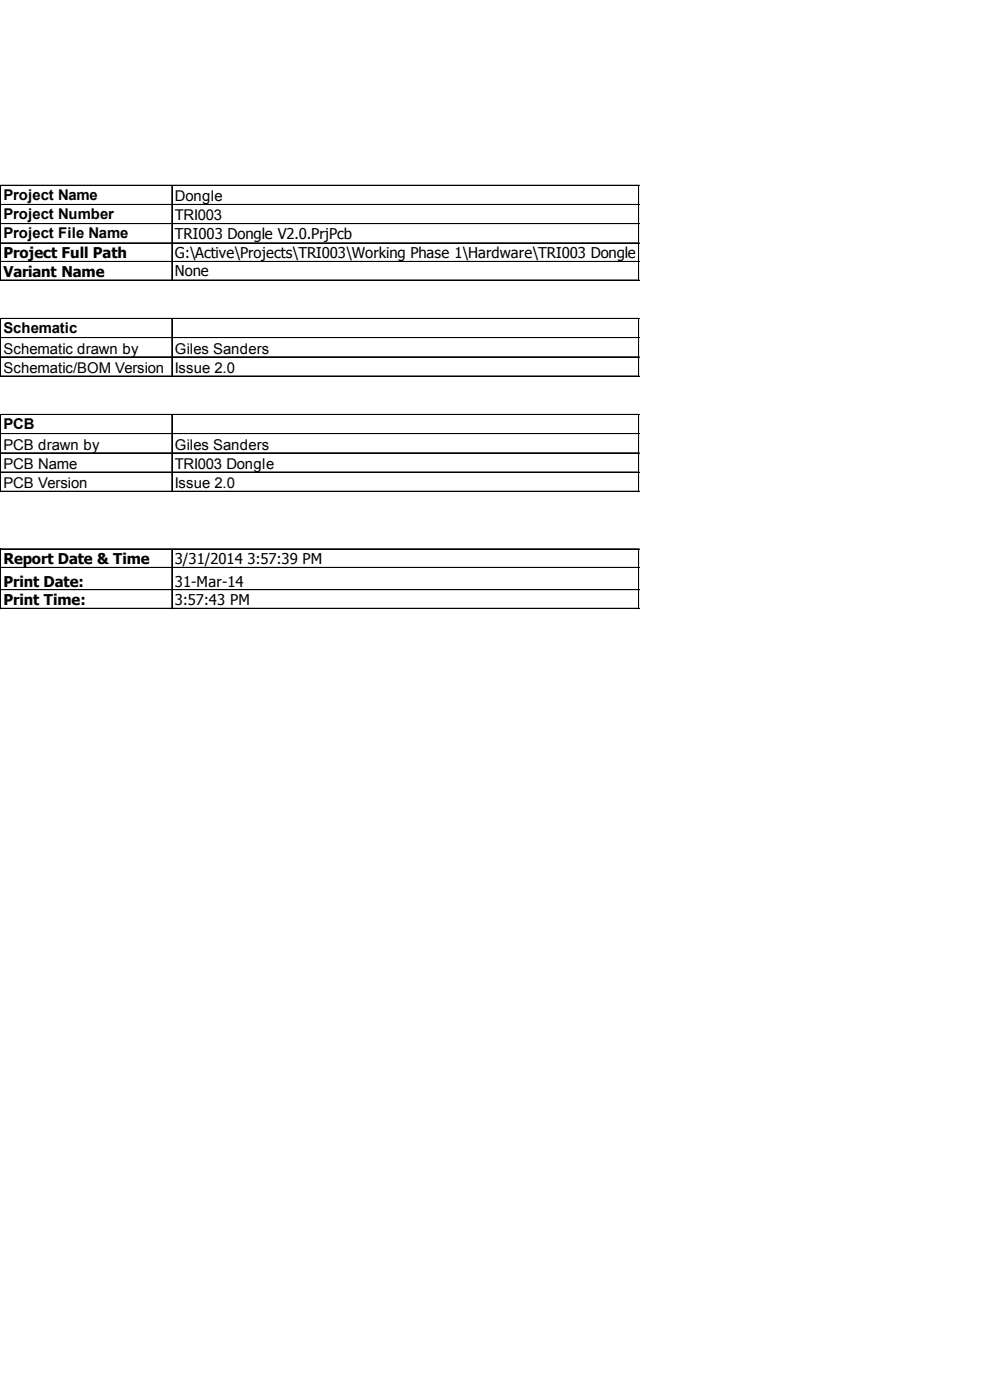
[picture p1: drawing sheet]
<svg xmlns="http://www.w3.org/2000/svg" width="202mm" height="288mm" viewBox="0 0 202 288" stroke-linecap="round" stroke-linejoin="round" font-family="sans-serif">
<defs><g id="words">
<g font-size="3.1">
<text x=".7" y="41.1">Project Name</text>
<text x="35.9" y="41.4">Dongle</text>
<text x=".7" y="45.1">Project Number</text>
<text x="35.9" y="45.3">TRI003</text>
<text x=".7" y="49">Project File Name</text>
<text x=".7" y="53.1">Project Full Path</text>
<text x="35.9" y="53">G:\Active\Projects\TRI003\Working Phase 1\Hardware\TRI003 Dongle</text>
<text x="35.9" y="49.2">TRI003 Dongle V2.0.PrjPcb</text>
<text x="131.7" y="53">V2.0\TRI003 Dongle V2.0.PrjPcb</text>
<text x=".7" y="56.9">Variant Name</text>
<text x="35.9" y="56.8">None</text>
<text x=".7" y="68.5">Schematic</text>
<text x=".7" y="72.7">Schematic drawn by</text>
<text x=".7" y="76.6">Schematic/BOM Version</text>
<text x="35.9" y="72.7">Giles Sanders</text>
<text x="35.9" y="76.6">Issue 2.0</text>
<text x=".7" y="88.2">PCB</text>
<text x=".7" y="92.4">PCB drawn by</text>
<text x="35.9" y="92.4">Giles Sanders</text>
<text x=".7" y="96.4">PCB Name</text>
<text x=".7" y="100.3">PCB Version</text>
<text x="35.9" y="100.3">Issue 2.0</text>
<text x="35.9" y="96.4">TRI003 Dongle</text>
<text x=".7" y="116">Report Date &amp; Time</text>
<text x="35.9" y="115.9">3/31/2014 3:57:39 PM</text>
<text x=".7" y="120.6">Print Date:</text>
<text x=".7" y="124.4">Print Time:</text>
<text x="35.9" y="120.6">31-Mar-14</text>
<text x="35.9" y="124.4">3:57:43 PM</text>
</g>
</g></defs>
<g fill="none" stroke="#000" stroke-width=".21">
<path d="M.1 38.1v19.6M.2 38.1h131.1M35.3 38.2v19.5M35.4 38.2v19.5M131.2 38.2v19.5M131.3 38.2v19.5M.2 42h131.1M.2 42.1h131.1M.2 46h131.1M.2 49.9h131.1M.2 50h131.1M.2 53.7h131.1"/>
<path d="M.2 53.8h131.1M.2 57.6h131.1M.1 65.5v11.9M.2 65.5h131.1M.2 69.4h131.1M.2 69.5h131.1M.2 73.4h131.1M.2 77.3h131.1M.2 77.4h131.1M35.3 65.6v11.8M35.4 65.6v11.8M131.2 65.6v11.8"/>
<path d="M131.3 65.6v11.8M.1 85.2v15.9M.2 85.2h131.1M.2 85.3h131.1M.2 89.2h131.1M.2 93.1h131.1M.2 93.2h131.1M.2 97.1h131.1M35.3 85.3v15.8M35.4 85.3v15.8M131.2 85.3v15.8M131.3 85.3v15.8"/>
<path d="M.1 112.8v12.4M.2 101h131.1M.2 101.1h131.1M.2 112.8h131.1M.2 112.9h131.1M.2 116.7h131.1M35.3 113v12.2M35.4 113v12.2M131.2 113v12.2M131.3 113v12.2M.2 121.2h131.1M.2 121.3h131.1"/>
<path d="M.2 125.1h131.1"/>
</g>
<use href="#words"/>
</svg>
